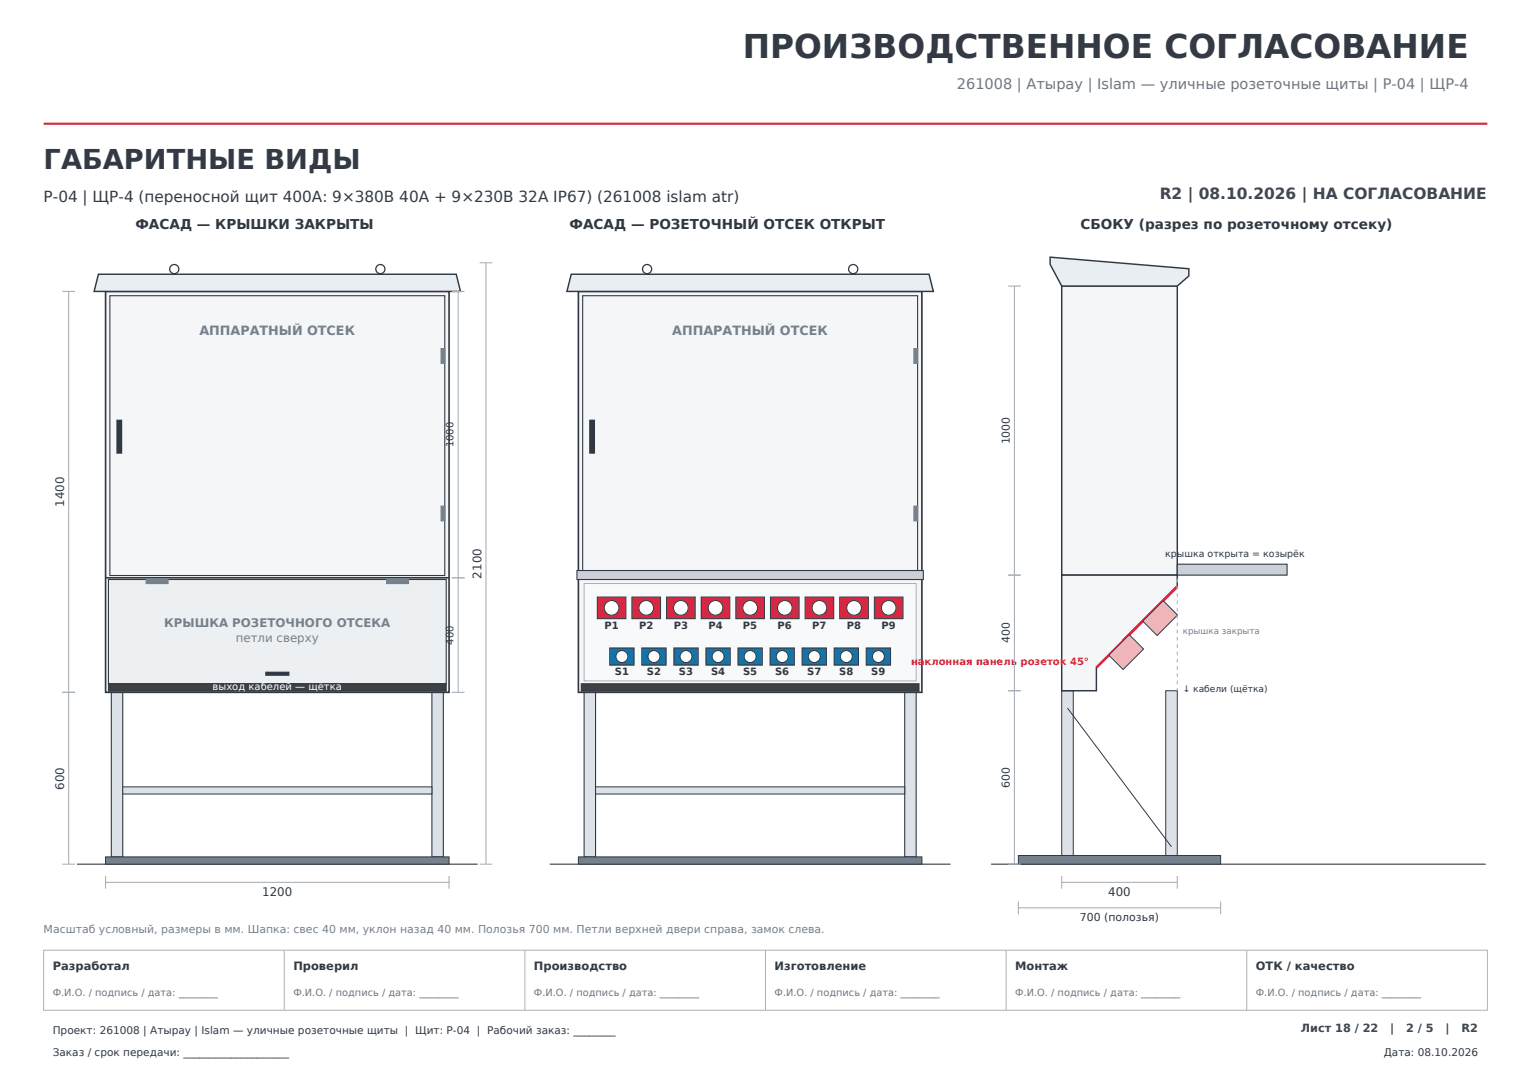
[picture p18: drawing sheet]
<svg xmlns="http://www.w3.org/2000/svg" width="297mm" height="210mm" viewBox="0 0 297 210" stroke-linecap="round" stroke-linejoin="round" font-family="sans-serif">
<defs><g id="words">
<text font-size="6.3" fill="#333a43" x="144.1" y="11.3">ПРОИЗВОДСТВЕННОЕ СОГЛАСОВАНИЕ</text>
<text font-size="5.3" fill="#333a43" x="8.5" y="32.8">ГАБАРИТНЫЕ ВИДЫ</text>
<text font-size="3" fill="#333a43" x="8.5" y="39.2">P-04 | ЩР-4 (переносной щит 400А: 9×380В 40А + 9×230В 32А IP67) (261008 islam atr)</text>
<text font-size="3" fill="#40474f" x="225" y="38.7">R2 | 08.10.2026 | НА СОГЛАСОВАНИЕ</text>
<text font-size="2.8" fill="#6e7681" x="185.6" y="17.3">261008 | Атырау | Islam — уличные розеточные щиты | P-04 | ЩР-4</text>
<g font-size="2.6" fill="#303943">
<text x="26.3" y="44.3">ФАСАД — КРЫШКИ ЗАКРЫТЫ</text>
<text x="110.5" y="44.3">ФАСАД — РОЗЕТОЧНЫЙ ОТСЕК ОТКРЫТ</text>
<text x="209.6" y="44.3">СБОКУ (разрез по розеточному отсеку)</text>
</g>
<g font-size="2.5" fill="#75818c">
<text x="38.7" y="65.1">АППАРАТНЫЙ ОТСЕК</text>
<text x="130.4" y="65.1">АППАРАТНЫЙ ОТСЕК</text>
</g>
<g font-size="2.3" fill="#303943">
<text x="12.4" y="98.3" transform="rotate(-90 12.4 98.3)">1400</text>
<text x="93.4" y="112.2" transform="rotate(-90 93.4 112.2)">2100</text>
<text x="12.4" y="153.1" transform="rotate(-90 12.4 153.1)">600</text>
<text x="50.9" y="173.7">1200</text>
<text x="215" y="173.7">400</text>
</g>
<g font-size="2.3" fill="#75818c">
<text x="31.9" y="121.6">КРЫШКА РОЗЕТОЧНОГО ОТСЕКА</text>
<text x="45.7" y="124.6">петли сверху</text>
</g>
<g font-size="2.2" fill="#333a43">
<text x="10.2" y="188.1">Разработал</text>
<text x="56.9" y="188.1">Проверил</text>
<text x="103.6" y="188.1">Производство</text>
<text x="150.3" y="188.1">Изготовление</text>
<text x="196.9" y="188.1">Монтаж</text>
<text x="243.6" y="188.1">ОТК / качество</text>
</g>
<g font-size="2.2" fill="#40474f">
<text x="252.3" y="200.1">Лист 18 / 22</text>
<text x="269.7" y="200.1">|</text>
<text x="272.8" y="200.1">2 / 5</text>
<text x="280.4" y="200.1">|</text>
<text x="283.5" y="200.1">R2</text>
</g>
<g font-size="2.1" fill="#303943">
<text x="195.9" y="86.2" transform="rotate(-90 195.9 86.2)">1000</text>
<text x="195.9" y="124.8" transform="rotate(-90 195.9 124.8)">400</text>
<text x="195.9" y="152.8" transform="rotate(-90 195.9 152.8)">600</text>
<text x="209.5" y="178.5">700 (полозья)</text>
</g>
<text font-size="2.1" fill="#75818c" x="8.5" y="180.8">Масштаб условный, размеры в мм. Шапка: свес 40 мм, уклон назад 40 мм. Полозья 700 мм. Петли верхней двери справа, замок слева.</text>
<g font-size="2" fill="#333a43">
<text x="10.2" y="200.5">Проект: 261008 | Атырау | Islam — уличные розеточные щиты | Щит: P-04 | Рабочий заказ: ________</text>
<text x="10.2" y="204.7">Заказ / срок передачи: ____________________</text>
<text x="268.4" y="204.7">Дата: 08.10.2026</text>
</g>
<g font-size="1.9" fill="#303943">
<text x="88" y="86.7" transform="rotate(-90 88 86.7)">1000</text>
<text x="88" y="125" transform="rotate(-90 88 125)">400</text>
<text x="117.3" y="122">P1</text>
<text x="124" y="122">P2</text>
<text x="130.7" y="122">P3</text>
<text x="137.4" y="122">P4</text>
<text x="144.1" y="122">P5</text>
<text x="150.9" y="122">P6</text>
<text x="157.6" y="122">P7</text>
<text x="164.3" y="122">P8</text>
<text x="171" y="122">P9</text>
<text x="119.3" y="131">S1</text>
<text x="125.5" y="131">S2</text>
<text x="131.7" y="131">S3</text>
<text x="137.9" y="131">S4</text>
<text x="144.1" y="131">S5</text>
<text x="150.4" y="131">S6</text>
<text x="156.6" y="131">S7</text>
<text x="162.8" y="131">S8</text>
<text x="169" y="131">S9</text>
</g>
<text font-size="1.9" fill="#d62842" x="176.7" y="129">наклонная панель розеток 45°</text>
<text font-size="1.9" fill="#fff" x="41.2" y="133.8">выход кабелей — щётка</text>
<g font-size="1.9" fill="#6e7681">
<text x="10.2" y="193.1">Ф.И.О. / подпись / дата: ________</text>
<text x="56.9" y="193.1">Ф.И.О. / подпись / дата: ________</text>
<text x="103.6" y="193.1">Ф.И.О. / подпись / дата: ________</text>
<text x="150.3" y="193.1">Ф.И.О. / подпись / дата: ________</text>
<text x="196.9" y="193.1">Ф.И.О. / подпись / дата: ________</text>
<text x="243.6" y="193.1">Ф.И.О. / подпись / дата: ________</text>
</g>
<g font-size="1.8" fill="#303943">
<text x="226.1" y="108">крышка открыта = козырёк</text>
<text x="229.4" y="134.3">↓ кабели (щётка)</text>
</g>
<text font-size="1.7" fill="#75818c" x="229.4" y="122.9">крышка закрыта</text>
</g></defs>
<path d="M8.5 24h280" fill="none" stroke="#d52b38" stroke-width=".42"/>
<path d="M8.5 184.3h280v11.6h-280zM55.1 184.3v11.6M101.8 184.3v11.6M148.5 184.3v11.6M195.2 184.3v11.6M241.9 184.3v11.6" fill="none" stroke="#aab3ba" stroke-width=".19"/>
<path d="M14.9 167.6h77.8" fill="none" stroke="#303943" stroke-width=".21"/>
<g fill="#dce2e8" stroke="#303943" stroke-width=".21">
<path d="M21.6 134.3h2.2v31.9h-2.2z"/>
<path d="M83.8 134.3h2.2v31.9h-2.2z"/>
</g>
<path d="M20.5 166.2h66.6v1.4h-66.6z" fill="#75818c" stroke="#303943" stroke-width=".19"/>
<path d="M23.8 152.6h60v1.4h-60z" fill="#dce2e8" stroke="#303943" stroke-width=".19"/>
<path d="M20.5 56.5h66.6v77.8h-66.6z" fill="#f5f6f8" stroke="#303943" stroke-width=".32"/>
<path d="M19.1 53.2h69.4l.8 3.3h-71z" fill="#e9eef3" stroke="#303943" stroke-width=".28"/>
<g fill="none" stroke="#303943" stroke-width=".25">
<path d="M33.8 53.1v.1M73.8 53.1v.1"/>
<circle cx="33.8" cy="52.2" r=".89"/>
<circle cx="73.8" cy="52.2" r=".89"/>
</g>
<path d="M21.3 57.3h65v54.3h-65z" fill="none" stroke="#303943" stroke-width=".21"/>
<g fill="#75818c" stroke="#75818c" stroke-width=".25">
<path d="M85.6 67.6h.7v2.8h-.7z"/>
<path d="M85.6 98.2h.7v2.8h-.7z"/>
</g>
<path d="M22.7 81.5h.9v6.3h-.9z" fill="#303943" stroke="#303943" stroke-width=".25"/>
<path d="M20.5 112h66.6" fill="none" stroke="#303943" stroke-width=".32"/>
<path d="M21 112.4h65.6v20.2h-65.6z" fill="#edf0f2" stroke="#303943" stroke-width=".21"/>
<g fill="#75818c" stroke="#75818c" stroke-width=".25">
<path d="M28.4 112.3h4.2v.8h-4.2z"/>
<path d="M75 112.3h4.2v.8h-4.2z"/>
</g>
<path d="M51.6 130.4h4.4v.5h-4.4z" fill="#303943" stroke="#303943" stroke-width=".25"/>
<path d="M21 132.6h65.6v1.4h-65.6z" fill="#404040" stroke="#303943" stroke-width=".19"/>
<g fill="none" stroke="#a7b1bb" stroke-width=".21">
<path d="M12.1 56.5h2.5M13.3 56.5v111.1M87.6 56.5h2.5M88.9 56.5v77.8M93 51h2.5M94.3 51v116.6M87.6 112h2.5M12.1 134.3h2.5M87.6 134.3h2.5M12.1 167.6h2.5M20.5 171.1h66.6M20.5 169.9v2.4"/>
<path d="M87.1 169.9v2.4M93 167.6h2.5"/>
</g>
<path d="M106.6 167.6h77.8" fill="none" stroke="#303943" stroke-width=".21"/>
<g fill="#dce2e8" stroke="#303943" stroke-width=".21">
<path d="M113.3 134.3h2.2v31.9h-2.2z"/>
<path d="M175.5 134.3h2.2v31.9h-2.2z"/>
</g>
<path d="M112.2 166.2h66.6v1.4h-66.6z" fill="#75818c" stroke="#303943" stroke-width=".19"/>
<path d="M115.5 152.6h60v1.4h-60z" fill="#dce2e8" stroke="#303943" stroke-width=".19"/>
<path d="M112.2 56.5h66.6v77.8h-66.6z" fill="#f5f6f8" stroke="#303943" stroke-width=".32"/>
<path d="M110.8 53.2h69.4l.9 3.3h-71.1z" fill="#e9eef3" stroke="#303943" stroke-width=".28"/>
<g fill="none" stroke="#303943" stroke-width=".25">
<path d="M125.5 53.1v.1M165.5 53.1v.1"/>
<circle cx="125.5" cy="52.2" r=".89"/>
<circle cx="165.5" cy="52.2" r=".89"/>
</g>
<path d="M113 57.3h65v54.3h-65z" fill="none" stroke="#303943" stroke-width=".21"/>
<g fill="#75818c" stroke="#75818c" stroke-width=".25">
<path d="M177.3 67.6h.7v2.8h-.7z"/>
<path d="M177.3 98.2h.7v2.8h-.7z"/>
</g>
<path d="M114.4 81.5h.9v6.3h-.9z" fill="#303943" stroke="#303943" stroke-width=".25"/>
<path d="M112.2 112h66.6" fill="none" stroke="#303943" stroke-width=".32"/>
<path d="M111.9 110.6h67.2v1.8h-67.2z" fill="#ccd1d9" stroke="#303943" stroke-width=".21"/>
<path d="M113.3 113.2h64.4v18.8h-64.4z" fill="#f7f9fa" stroke="#a7b1bb" stroke-width=".19"/>
<path d="M115.9 115.8h5.5v4.2h-5.5z" fill="#d62842" stroke="#303943" stroke-width=".19"/>
<circle cx="118.6" cy="117.9" r="1.42" fill="#fff" stroke="#303943" stroke-width=".19"/>
<path d="M122.6 115.8h5.5v4.2h-5.5z" fill="#d62842" stroke="#303943" stroke-width=".19"/>
<circle cx="125.4" cy="117.9" r="1.42" fill="#fff" stroke="#303943" stroke-width=".19"/>
<path d="M129.3 115.8h5.6v4.2h-5.6z" fill="#d62842" stroke="#303943" stroke-width=".19"/>
<circle cx="132.1" cy="117.9" r="1.42" fill="#fff" stroke="#303943" stroke-width=".19"/>
<path d="M136 115.8h5.6v4.2h-5.6z" fill="#d62842" stroke="#303943" stroke-width=".19"/>
<circle cx="138.8" cy="117.9" r="1.42" fill="#fff" stroke="#303943" stroke-width=".19"/>
<path d="M142.7 115.8h5.6v4.2h-5.6z" fill="#d62842" stroke="#303943" stroke-width=".19"/>
<circle cx="145.5" cy="117.9" r="1.42" fill="#fff" stroke="#303943" stroke-width=".19"/>
<path d="M149.5 115.8h5.5v4.2h-5.5z" fill="#d62842" stroke="#303943" stroke-width=".19"/>
<circle cx="152.2" cy="117.9" r="1.42" fill="#fff" stroke="#303943" stroke-width=".19"/>
<path d="M156.2 115.8h5.5v4.2h-5.5z" fill="#d62842" stroke="#303943" stroke-width=".19"/>
<circle cx="159" cy="117.9" r="1.42" fill="#fff" stroke="#303943" stroke-width=".19"/>
<path d="M162.9 115.8h5.6v4.2h-5.6z" fill="#d62842" stroke="#303943" stroke-width=".19"/>
<circle cx="165.7" cy="117.9" r="1.42" fill="#fff" stroke="#303943" stroke-width=".19"/>
<path d="M169.6 115.8h5.6v4.2h-5.6z" fill="#d62842" stroke="#303943" stroke-width=".19"/>
<circle cx="172.4" cy="117.9" r="1.42" fill="#fff" stroke="#303943" stroke-width=".19"/>
<path d="M118.3 125.6h4.7v3.4h-4.7z" fill="#1574a9" stroke="#303943" stroke-width=".19"/>
<circle cx="120.6" cy="127.3" r="1.16" fill="#fff" stroke="#303943" stroke-width=".19"/>
<path d="M124.5 125.6h4.7v3.4h-4.7z" fill="#1574a9" stroke="#303943" stroke-width=".19"/>
<circle cx="126.9" cy="127.3" r="1.16" fill="#fff" stroke="#303943" stroke-width=".19"/>
<path d="M130.7 125.6h4.7v3.4h-4.7z" fill="#1574a9" stroke="#303943" stroke-width=".19"/>
<circle cx="133.1" cy="127.3" r="1.16" fill="#fff" stroke="#303943" stroke-width=".19"/>
<path d="M136.9 125.6h4.8v3.4h-4.8z" fill="#1574a9" stroke="#303943" stroke-width=".19"/>
<circle cx="139.3" cy="127.3" r="1.16" fill="#fff" stroke="#303943" stroke-width=".19"/>
<path d="M143.2 125.6h4.7v3.4h-4.7z" fill="#1574a9" stroke="#303943" stroke-width=".19"/>
<circle cx="145.5" cy="127.3" r="1.16" fill="#fff" stroke="#303943" stroke-width=".19"/>
<path d="M149.4 125.6h4.7v3.4h-4.7z" fill="#1574a9" stroke="#303943" stroke-width=".19"/>
<circle cx="151.7" cy="127.3" r="1.16" fill="#fff" stroke="#303943" stroke-width=".19"/>
<path d="M155.6 125.6h4.7v3.4h-4.7z" fill="#1574a9" stroke="#303943" stroke-width=".19"/>
<circle cx="158" cy="127.3" r="1.16" fill="#fff" stroke="#303943" stroke-width=".19"/>
<path d="M161.8 125.6h4.7v3.4h-4.7z" fill="#1574a9" stroke="#303943" stroke-width=".19"/>
<circle cx="164.2" cy="127.3" r="1.16" fill="#fff" stroke="#303943" stroke-width=".19"/>
<path d="M168 125.6h4.8v3.4h-4.8z" fill="#1574a9" stroke="#303943" stroke-width=".19"/>
<circle cx="170.4" cy="127.3" r="1.16" fill="#fff" stroke="#303943" stroke-width=".19"/>
<path d="M112.8 132.6h65.5v1.4h-65.5z" fill="#404040" stroke="#303943" stroke-width=".19"/>
<path d="M192.3 167.6h95.9" fill="none" stroke="#303943" stroke-width=".21"/>
<path d="M197.6 165.9h39.2v1.7h-39.2z" fill="#75818c" stroke="#303943" stroke-width=".19"/>
<g fill="#dce2e8" stroke="#303943" stroke-width=".19">
<path d="M206 133.9h2.2v32h-2.2z"/>
<path d="M226.1 133.9h2.3v32h-2.3z"/>
</g>
<path d="M207.1 137.3l20.2 26.9" fill="none" stroke="#303943" stroke-width=".19"/>
<g fill="#f5f6f8" stroke="#303943" stroke-width=".28">
<path d="M206 55.5h22.4v56h-22.4z"/>
<path d="M206 111.5h22.4v2.3l-15.7 15.7v4.4h-6.7z"/>
</g>
<path d="M228.4 113.8l-15.7 15.7" fill="none" stroke="#d62842" stroke-width=".56"/>
<g fill="#f2bfbf" stroke="#303943" stroke-width=".19">
<path d="M221.7 120.5l4-4 2.7 2.8-3.9 3.9z"/>
<path d="M219.1 123.1l2.7 2.8-3.9 3.9-2.8-2.8z"/>
</g>
<path d="M228.4 109.4h21.3v2.1h-21.3z" fill="#ccd1d9" stroke="#303943" stroke-width=".21"/>
<path d="M228.4 112.2v21.7" fill="none" stroke="#a7b1bb" stroke-width=".21" stroke-dasharray=".7 .7" stroke-linecap="butt"/>
<path d="M203.7 49.9l26.9 2.2v1.4l-2.2 2h-22.4l-2.3-4.2z" fill="#e9eef3" stroke="#303943" stroke-width=".28"/>
<path d="M195.6 55.5h2.4M196.8 55.5v112.1M195.6 111.5h2.4M195.6 133.9h2.4M195.6 167.6h2.4M197.6 176h39.2M197.6 174.8v2.5M206 171.1h22.4M206 169.9v2.4M228.4 169.9v2.4M236.8 174.8v2.5" fill="none" stroke="#a7b1bb" stroke-width=".21"/>
<use href="#words"/>
</svg>
